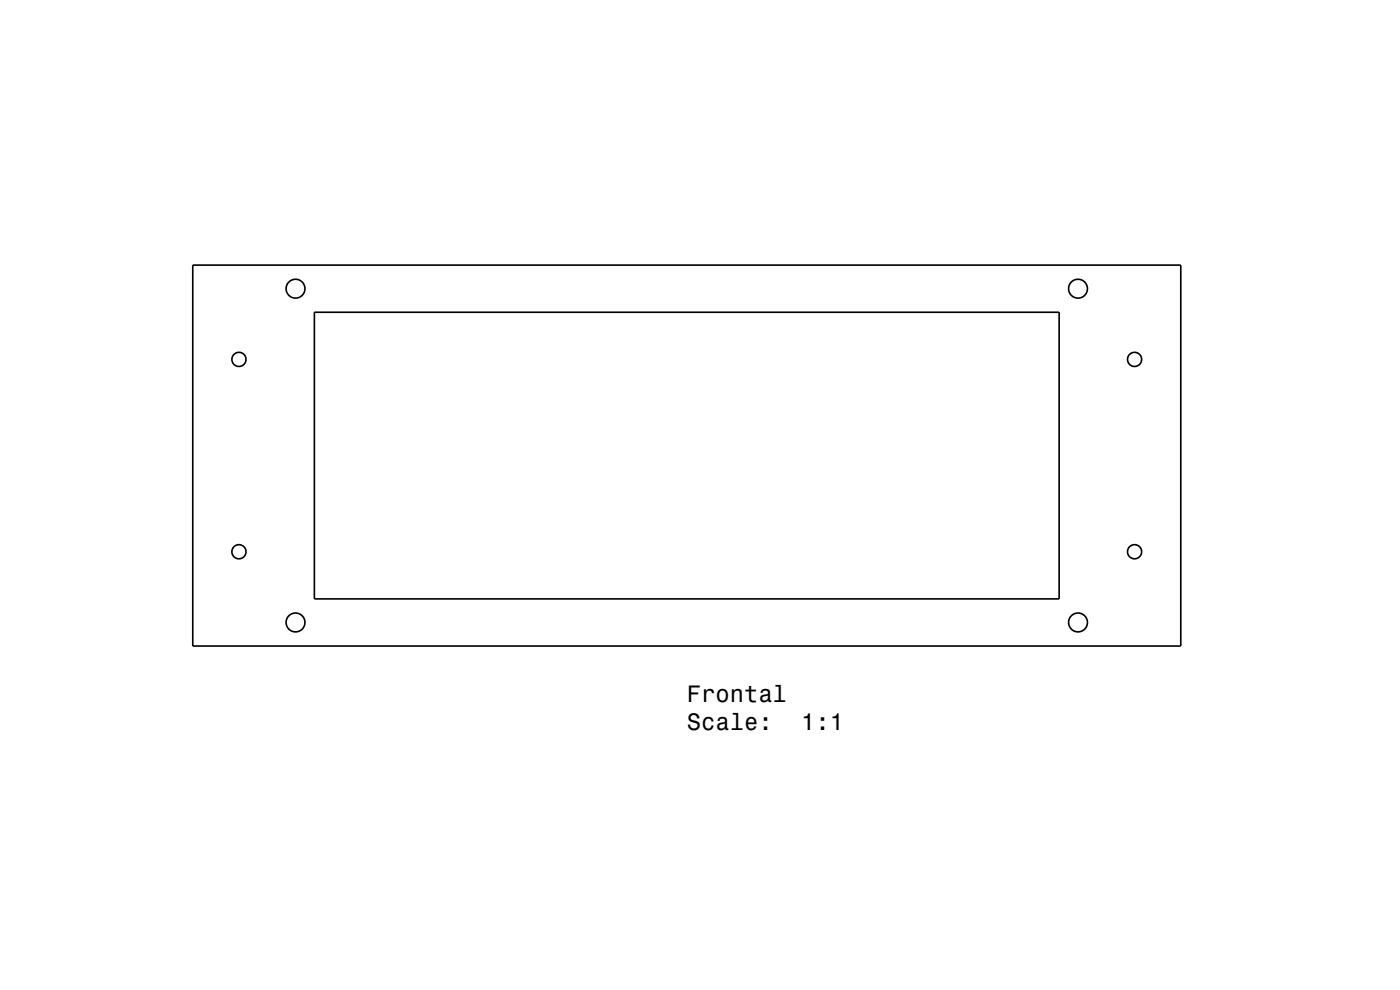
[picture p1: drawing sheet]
<svg xmlns="http://www.w3.org/2000/svg" width="297mm" height="210mm" viewBox="0 0 297 210" stroke-linecap="round" stroke-linejoin="round" font-family="sans-serif">
<defs><g id="words">
<g font-size="5">
<text x="145.7" y="148.9">Frontal</text>
<text x="145.7" y="154.9">Scale:</text>
<text x="170" y="154.9">1:1</text>
</g>
</g></defs>
<g fill="none" stroke="#000" stroke-width=".35">
<path d="M40.9 56.2h209.6v80.8h-209.6zM66.7 66.2h158v60.8h-158z"/>
<circle cx="50.7" cy="76.2" r="1.5"/>
<circle cx="62.7" cy="61.2" r="2"/>
<circle cx="228.7" cy="61.2" r="2"/>
<circle cx="240.7" cy="76.2" r="1.5"/>
<circle cx="50.7" cy="117" r="1.5"/>
<circle cx="240.7" cy="117" r="1.5"/>
<circle cx="62.7" cy="132" r="2"/>
<circle cx="228.7" cy="132" r="2"/>
</g>
<use href="#words"/>
</svg>
